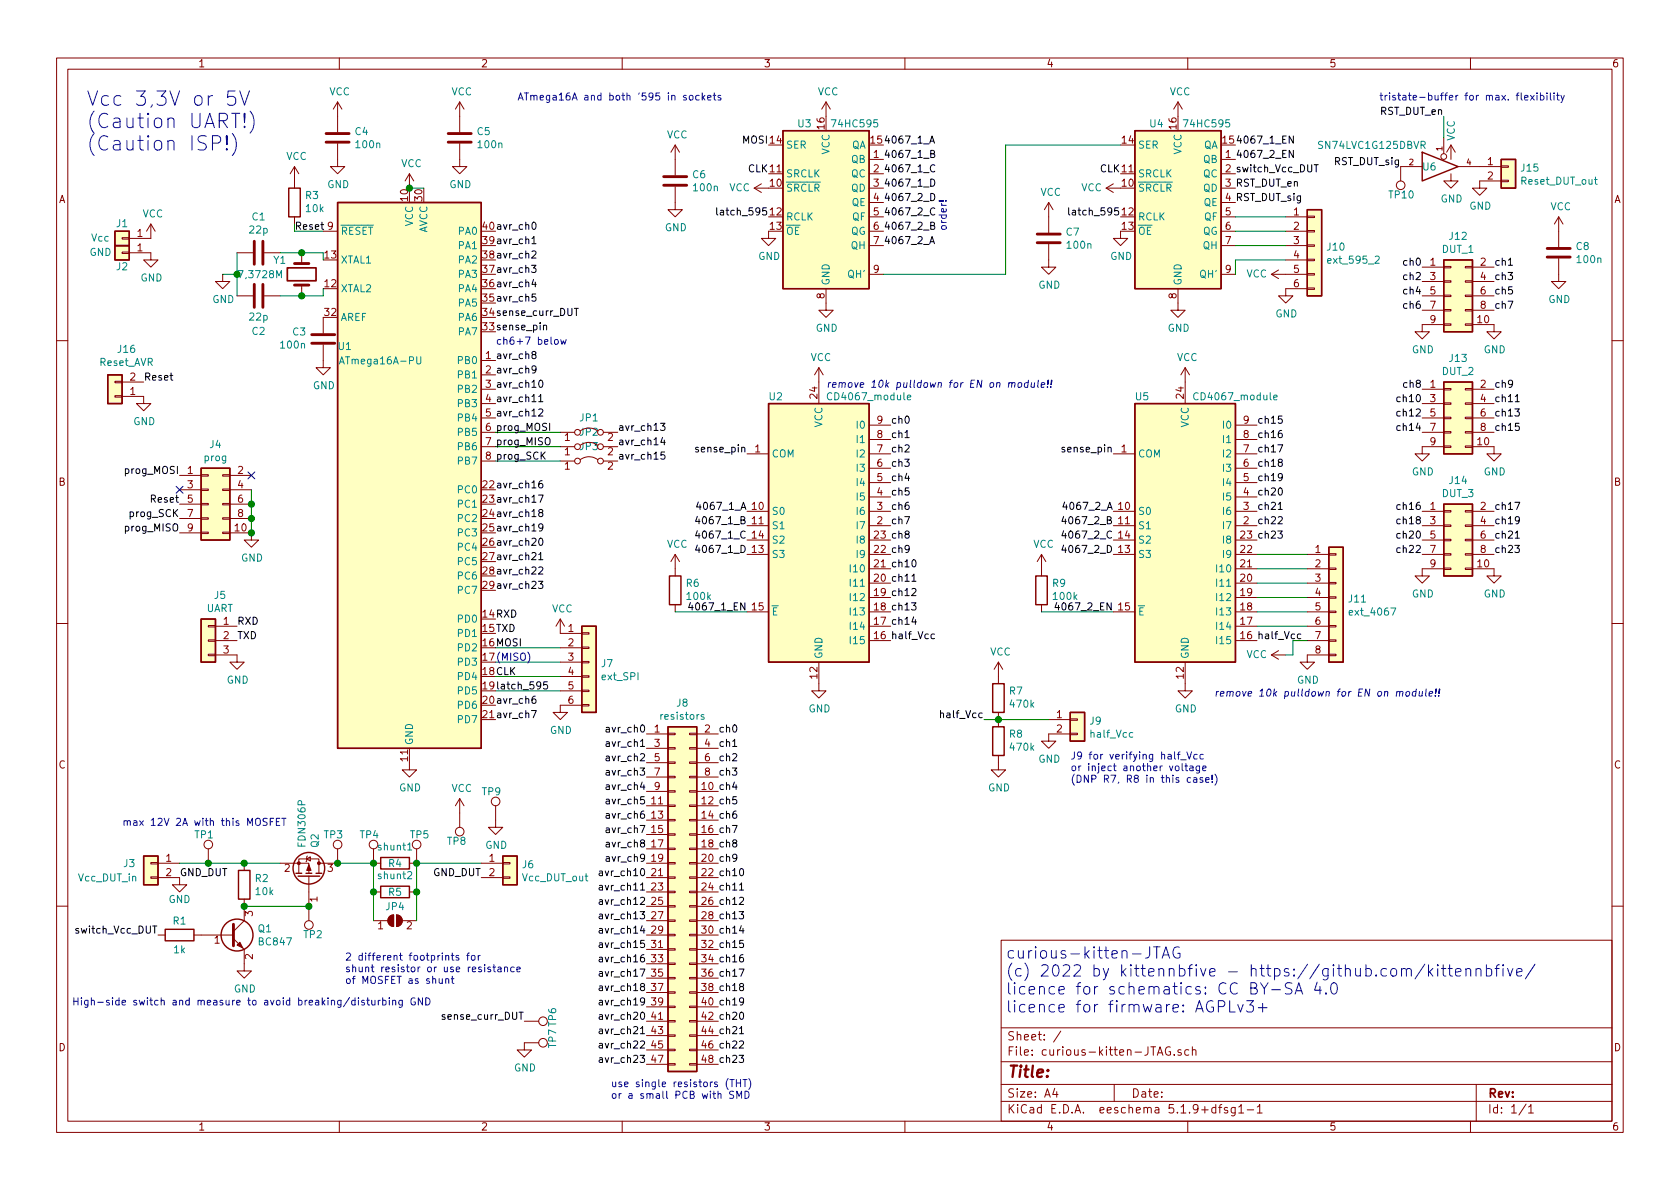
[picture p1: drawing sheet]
<svg xmlns="http://www.w3.org/2000/svg" width="297mm" height="210mm" viewBox="0 0 297 210" stroke-linecap="round" stroke-linejoin="round" font-family="sans-serif">
<defs><g id="words">
<g font-size="3.5" fill="#0000c2">
<text x="15.2" y="18.7">Vcc 3,3V or 5V</text>
<text x="15.2" y="22.7">(Caution UART!)</text>
<text x="15.2" y="26.7">(Caution ISP!)</text>
</g>
<g font-size="2.8" fill="#0000c2">
<text x="177.8" y="169.5">curious-kitten-JTAG</text>
<text x="177.8" y="172.7">(c) 2022 by kittennbfive - https://github.com/kittennbfive/</text>
<text x="177.8" y="175.9">licence for schematics: CC BY-SA 4.0</text>
<text x="177.8" y="179.1">licence for firmware: AGPLv3+</text>
</g>
<text font-size="2.8" fill="#840000" x="178" y="190.5">Title:</text>
<g font-size="2.1" fill="#840000">
<text x="178" y="184">Sheet: /</text>
<text x="178" y="186.7">File: curious-kitten-JTAG.sch</text>
<text x="178" y="196.9">KiCad E.D.A. eeschema 5.1.9+dfsg1-1</text>
<text x="178" y="194.1">Size: A4</text>
<text x="200" y="194.1">Date:</text>
<text x="263" y="194.1">Rev:</text>
<text x="263" y="196.9">Id: 1/1</text>
</g>
<g font-size="1.8" fill="#840000">
<text x="35" y="11.9">1</text>
<text x="85" y="11.9">2</text>
<text x="135" y="11.9">3</text>
<text x="185" y="11.9">4</text>
<text x="235" y="11.9">5</text>
<text x="285" y="11.9">6</text>
<text x="145.8" y="22.8" transform="rotate(-90 145.8 22.8)">16</text>
<text x="208" y="22.8" transform="rotate(-90 208 22.8)">16</text>
<text x="154.5" y="27.9">1</text>
<text x="198.4" y="25.4">14</text>
<text x="216.7" y="27.9">1</text>
<text x="263" y="29.2">1</text>
<text x="10.4" y="35.9">A</text>
<text x="72.1" y="35.5" transform="rotate(-90 72.1 35.5)">10</text>
<text x="74.7" y="35.5" transform="rotate(-90 74.7 35.5)">30</text>
<text x="136.2" y="33">10</text>
<text x="154.5" y="30.5">2</text>
<text x="154.5" y="33">3</text>
<text x="154.5" y="35.6">4</text>
<text x="198.4" y="33">10</text>
<text x="263" y="31.7">2</text>
<text x="285.4" y="35.9">A</text>
<text x="24.3" y="41.9">1</text>
<text x="57.9" y="40.6">9</text>
<text x="136.2" y="38.1">12</text>
<text x="136.2" y="40.6">13</text>
<text x="154.5" y="38.1">5</text>
<text x="154.5" y="40.6">6</text>
<text x="198.4" y="38.1">12</text>
<text x="198.4" y="40.6">13</text>
<text x="216.7" y="38.1">5</text>
<text x="216.7" y="40.6">6</text>
<text x="228.8" y="38.1">1</text>
<text x="228.8" y="40.6">2</text>
<text x="24.3" y="44.4">1</text>
<text x="154.5" y="43.2">7</text>
<text x="216.7" y="43.2">7</text>
<text x="228.8" y="43.2">3</text>
<text x="228.8" y="45.7">4</text>
<text x="252.9" y="47">1</text>
<text x="261.8" y="47">2</text>
<text x="57.5" y="50.8">12</text>
<text x="145.8" y="52.8" transform="rotate(-90 145.8 52.8)">8</text>
<text x="154.5" y="48.3">9</text>
<text x="208" y="52.8" transform="rotate(-90 208 52.8)">8</text>
<text x="216.7" y="48.3">9</text>
<text x="228.8" y="48.3">5</text>
<text x="228.8" y="50.8">6</text>
<text x="252.9" y="49.5">3</text>
<text x="252.9" y="52.1">5</text>
<text x="261.8" y="49.5">4</text>
<text x="261.8" y="52.1">6</text>
<text x="57.5" y="55.9">32</text>
<text x="252.9" y="54.6">7</text>
<text x="252.9" y="57.1">9</text>
<text x="261.3" y="57.1">10</text>
<text x="261.8" y="54.6">8</text>
<text x="23" y="69.8">1</text>
<text x="23" y="67.3">2</text>
<text x="144.5" y="70.4" transform="rotate(-90 144.5 70.4)">24</text>
<text x="209.3" y="70.4" transform="rotate(-90 209.3 70.4)">24</text>
<text x="252.9" y="68.6">1</text>
<text x="252.9" y="71.1">3</text>
<text x="261.8" y="68.6">2</text>
<text x="261.8" y="71.1">4</text>
<text x="99.8" y="78">1</text>
<text x="107.5" y="78">2</text>
<text x="155.1" y="77.5">8</text>
<text x="155.1" y="74.9">9</text>
<text x="219.9" y="77.5">8</text>
<text x="219.9" y="74.9">9</text>
<text x="252.9" y="73.7">5</text>
<text x="252.9" y="76.2">7</text>
<text x="261.8" y="73.7">6</text>
<text x="261.8" y="76.2">8</text>
<text x="33.2" y="83.8">1</text>
<text x="42.1" y="83.8">2</text>
<text x="99.8" y="83.1">1</text>
<text x="99.8" y="80.5">1</text>
<text x="107.5" y="83.1">2</text>
<text x="107.5" y="80.5">2</text>
<text x="133.5" y="80">1</text>
<text x="155.1" y="82.5">6</text>
<text x="155.1" y="80">7</text>
<text x="198.3" y="80">1</text>
<text x="219.9" y="82.5">6</text>
<text x="219.9" y="80">7</text>
<text x="252.9" y="78.7">9</text>
<text x="261.3" y="78.7">10</text>
<text x="10.4" y="85.9">B</text>
<text x="33.2" y="86.4">3</text>
<text x="33.2" y="88.9">5</text>
<text x="42.1" y="86.4">4</text>
<text x="42.1" y="88.9">6</text>
<text x="155.1" y="87.6">4</text>
<text x="155.1" y="85.1">5</text>
<text x="219.9" y="87.6">4</text>
<text x="219.9" y="85.1">5</text>
<text x="285.4" y="85.9">B</text>
<text x="33.2" y="91.4">7</text>
<text x="33.2" y="94">9</text>
<text x="41.6" y="94">10</text>
<text x="42.1" y="91.4">8</text>
<text x="155.1" y="92.7">2</text>
<text x="155.1" y="90.2">3</text>
<text x="219.9" y="92.7">2</text>
<text x="219.9" y="90.2">3</text>
<text x="252.9" y="90.2">1</text>
<text x="252.9" y="92.7">3</text>
<text x="252.9" y="95.2">5</text>
<text x="261.8" y="90.2">2</text>
<text x="261.8" y="92.7">4</text>
<text x="261.8" y="95.2">6</text>
<text x="219.4" y="100.3">21</text>
<text x="219.4" y="97.8">22</text>
<text x="232.6" y="97.8">1</text>
<text x="232.6" y="100.3">2</text>
<text x="252.9" y="97.8">7</text>
<text x="252.9" y="100.3">9</text>
<text x="261.3" y="100.3">10</text>
<text x="261.8" y="97.8">8</text>
<text x="219.4" y="107.9">18</text>
<text x="219.4" y="105.4">19</text>
<text x="219.4" y="102.9">20</text>
<text x="232.6" y="102.9">3</text>
<text x="232.6" y="105.4">4</text>
<text x="232.6" y="107.9">5</text>
<text x="39.5" y="110.5">1</text>
<text x="39.5" y="113">2</text>
<text x="100.5" y="111.8">1</text>
<text x="219.4" y="110.5">17</text>
<text x="232.6" y="110.5">6</text>
<text x="232.6" y="113">7</text>
<text x="39.5" y="115.6">3</text>
<text x="100.5" y="114.3">2</text>
<text x="100.5" y="116.8">3</text>
<text x="100.5" y="119.4">4</text>
<text x="144.5" y="120" transform="rotate(-90 144.5 120)">12</text>
<text x="209.3" y="120" transform="rotate(-90 209.3 120)">12</text>
<text x="232.6" y="115.6">8</text>
<text x="100.5" y="121.9">5</text>
<text x="100.5" y="124.5">6</text>
<text x="115.7" y="129.5">1</text>
<text x="124.6" y="129.5">2</text>
<text x="186.8" y="127">1</text>
<text x="186.8" y="129.5">2</text>
<text x="10.4" y="135.9">C</text>
<text x="72.1" y="134.6" transform="rotate(-90 72.1 134.6)">11</text>
<text x="115.7" y="132.1">3</text>
<text x="115.7" y="134.6">5</text>
<text x="115.7" y="137.2">7</text>
<text x="124.6" y="132.1">4</text>
<text x="124.6" y="134.6">6</text>
<text x="124.6" y="137.2">8</text>
<text x="285.4" y="135.9">C</text>
<text x="115.2" y="142.2">11</text>
<text x="115.7" y="139.7">9</text>
<text x="115.2" y="144.8">13</text>
<text x="115.2" y="147.3">15</text>
<text x="115.2" y="149.9">17</text>
<text x="29.4" y="152.4">1</text>
<text x="29.4" y="154.9">2</text>
<text x="50.3" y="154.2">2</text>
<text x="57.9" y="154.2">3</text>
<text x="86.5" y="152.4">1</text>
<text x="86.5" y="154.9">2</text>
<text x="115.2" y="152.4">19</text>
<text x="115.2" y="154.9">21</text>
<text x="56.1" y="159.5" transform="rotate(-90 56.1 159.5)">1</text>
<text x="115.2" y="157.5">23</text>
<text x="115.2" y="160">25</text>
<text x="37.9" y="166.9">1</text>
<text x="44.7" y="162" transform="rotate(-90 44.7 162)">3</text>
<text x="66.8" y="164.3">1</text>
<text x="71.9" y="164.3">2</text>
<text x="115.2" y="162.6">27</text>
<text x="115.2" y="165.1">29</text>
<text x="115.2" y="167.6">31</text>
<text x="44.7" y="169.6" transform="rotate(-90 44.7 169.6)">2</text>
<text x="115.2" y="170.2">33</text>
<text x="115.2" y="172.7">35</text>
<text x="115.2" y="175.3">37</text>
<text x="115.2" y="177.8">39</text>
<text x="10.4" y="185.9">D</text>
<text x="115.2" y="180.3">41</text>
<text x="115.2" y="182.9">43</text>
<text x="115.2" y="185.4">45</text>
<text x="285.4" y="185.9">D</text>
<text x="115.2" y="188">47</text>
<text x="35" y="199.9">1</text>
<text x="85" y="199.9">2</text>
<text x="135" y="199.9">3</text>
<text x="185" y="199.9">4</text>
<text x="235" y="199.9">5</text>
<text x="285" y="199.9">6</text>
</g>
<g font-size="1.8" fill="#008484">
<text x="58.2" y="16.9">VCC</text>
<text x="79.8" y="16.9">VCC</text>
<text x="144.6" y="16.9">VCC</text>
<text x="206.8" y="16.9">VCC</text>
<text x="62.8" y="23.9">C4</text>
<text x="84.4" y="23.9">C5</text>
<text x="141.1" y="22.5">U3</text>
<text x="147.4" y="22.5">74HC595</text>
<text x="203.4" y="22.5">U4</text>
<text x="209.6" y="22.5">74HC595</text>
<text x="50.6" y="28.3">VCC</text>
<text x="63.1" y="26.2">100n</text>
<text x="70.9" y="29.6">VCC</text>
<text x="84.7" y="26.2">100n</text>
<text x="117.9" y="24.5">VCC</text>
<text x="138.9" y="26.3">SER</text>
<text x="146.7" y="27.4" transform="rotate(-90 146.7 27.4)">VCC</text>
<text x="150.5" y="28.8">QB</text>
<text x="150.5" y="26.3">QA</text>
<text x="201.2" y="26.3">SER</text>
<text x="208.9" y="27.4" transform="rotate(-90 208.9 27.4)">VCC</text>
<text x="212.8" y="28.8">QB</text>
<text x="212.8" y="26.3">QA</text>
<text x="233.4" y="26.3">SN74LVC1G125DBVR</text>
<text x="257.2" y="24.9" transform="rotate(-90 257.2 24.9)">VCC</text>
<text x="54.1" y="35.2">R3</text>
<text x="57.9" y="33.3">GND</text>
<text x="79.5" y="33.3">GND</text>
<text x="122.5" y="31.5">C6</text>
<text x="122.8" y="33.8">100n</text>
<text x="128.9" y="33.8">VCC</text>
<text x="138.9" y="33.9">SRCLR</text>
<text x="138.9" y="31.4">SRCLK</text>
<text x="150.5" y="31.4">QC</text>
<text x="150.5" y="33.9">QD</text>
<text x="183.9" y="34.6">VCC</text>
<text x="191.2" y="33.8">VCC</text>
<text x="201.2" y="33.9">SRCLR</text>
<text x="201.2" y="31.4">SRCLK</text>
<text x="212.8" y="31.4">QC</text>
<text x="212.8" y="33.9">QD</text>
<text x="245.7" y="35.1">TP10</text>
<text x="251.6" y="30.1">U6</text>
<text x="254.7" y="35.8">GND</text>
<text x="269" y="30.3">J15</text>
<text x="269.1" y="32.7">Reset_DUT_out</text>
<text x="20.6" y="40.2">J1</text>
<text x="25.2" y="38.4">VCC</text>
<text x="44.2" y="41.3">22p</text>
<text x="44.6" y="39">C1</text>
<text x="54.2" y="37.5">10k</text>
<text x="60.2" y="41.5">RESET</text>
<text x="73" y="40.1" transform="rotate(-90 73 40.1)">VCC</text>
<text x="75.6" y="41.3" transform="rotate(-90 75.6 41.3)">AVCC</text>
<text x="81.2" y="41.5">PA0</text>
<text x="117.6" y="40.9">GND</text>
<text x="138.9" y="39">RCLK</text>
<text x="138.9" y="41.5">OE</text>
<text x="150.4" y="41.5">QG</text>
<text x="150.6" y="36.4">QE</text>
<text x="150.7" y="39">QF</text>
<text x="188.5" y="41.7">C7</text>
<text x="201.2" y="39">RCLK</text>
<text x="201.2" y="41.5">OE</text>
<text x="212.6" y="41.5">QG</text>
<text x="212.8" y="36.4">QE</text>
<text x="212.9" y="39">QF</text>
<text x="259.8" y="37.1">GND</text>
<text x="274.1" y="37.2">VCC</text>
<text x="15.8" y="45.3">GND</text>
<text x="16.2" y="42.7">Vcc</text>
<text x="20.6" y="47.8">J2</text>
<text x="48.4" y="46.7">Y1</text>
<text x="60.2" y="46.6">XTAL1</text>
<text x="81.2" y="46.6">PA2</text>
<text x="81.2" y="44.1">PA1</text>
<text x="134.1" y="46">GND</text>
<text x="150.5" y="44.1">QH</text>
<text x="188.8" y="44">100n</text>
<text x="196.3" y="46">GND</text>
<text x="212.8" y="44.1">QH</text>
<text x="234.7" y="44.3">J10</text>
<text x="235.1" y="46.6">ext_595_2</text>
<text x="255" y="44.7">DUT_1</text>
<text x="256.3" y="42.4">J12</text>
<text x="278.7" y="44.2">C8</text>
<text x="279" y="46.5">100n</text>
<text x="24.8" y="49.8">GND</text>
<text x="37.5" y="53.6">GND</text>
<text x="42.6" y="49.2">7,3728M</text>
<text x="60.2" y="51.7">XTAL2</text>
<text x="81.2" y="51.7">PA4</text>
<text x="81.2" y="49.1">PA3</text>
<text x="146.7" y="50.5" transform="rotate(-90 146.7 50.5)">GND</text>
<text x="150.1" y="49.1">QH'</text>
<text x="183.6" y="51">GND</text>
<text x="208.9" y="50.5" transform="rotate(-90 208.9 50.5)">GND</text>
<text x="212.3" y="49.1">QH'</text>
<text x="220.4" y="49.1">VCC</text>
<text x="273.8" y="53.6">GND</text>
<text x="44.2" y="56.7">22p</text>
<text x="44.6" y="59.2">C2</text>
<text x="51.8" y="59.3">C3</text>
<text x="60.2" y="56.8">AREF</text>
<text x="81.2" y="59.3">PA7</text>
<text x="81.2" y="56.8">PA6</text>
<text x="81.2" y="54.2">PA5</text>
<text x="144.2" y="58.7">GND</text>
<text x="206.5" y="58.7">GND</text>
<text x="225.5" y="56.1">GND</text>
<text x="17.6" y="64.7">Reset_AVR</text>
<text x="20.9" y="62.4">J16</text>
<text x="49.8" y="61.6">100n</text>
<text x="59.8" y="61.9">U1</text>
<text x="60.7" y="64.4">ATmega16A-PU</text>
<text x="81.2" y="64.4">PB0</text>
<text x="143.3" y="63.8">VCC</text>
<text x="208.1" y="63.8">VCC</text>
<text x="249.6" y="62.5">GND</text>
<text x="256.3" y="64">J13</text>
<text x="262.3" y="62.5">GND</text>
<text x="55.3" y="68.8">GND</text>
<text x="81.2" y="66.9">PB1</text>
<text x="81.2" y="69.5">PB2</text>
<text x="136" y="70.8">U2</text>
<text x="146.8" y="70.8">CD4067_module</text>
<text x="200.8" y="70.8">U5</text>
<text x="211.6" y="70.8">CD4067_module</text>
<text x="255" y="66.3">DUT_2</text>
<text x="23.6" y="75.2">GND</text>
<text x="81.2" y="72">PB3</text>
<text x="81.2" y="74.5">PB4</text>
<text x="81.2" y="77.1">PB5</text>
<text x="102.6" y="77.1">JP2</text>
<text x="102.6" y="74.5">JP1</text>
<text x="145.4" y="75.6" transform="rotate(-90 145.4 75.6)">VCC</text>
<text x="151.7" y="75.8">I0</text>
<text x="210.2" y="75.6" transform="rotate(-90 210.2 75.6)">VCC</text>
<text x="216.5" y="75.8">I0</text>
<text x="36.1" y="81.6">prog</text>
<text x="37.1" y="79.2">J4</text>
<text x="81.2" y="79.6">PB6</text>
<text x="81.2" y="82.2">PB7</text>
<text x="102.6" y="79.6">JP3</text>
<text x="136.4" y="80.9">COM</text>
<text x="151.7" y="83.4">I3</text>
<text x="151.7" y="80.9">I2</text>
<text x="151.7" y="78.4">I1</text>
<text x="201.2" y="80.9">COM</text>
<text x="216.5" y="83.4">I3</text>
<text x="216.5" y="80.9">I2</text>
<text x="216.5" y="78.4">I1</text>
<text x="81.2" y="87.2">PC0</text>
<text x="81.2" y="89.8">PC1</text>
<text x="151.7" y="88.5">I5</text>
<text x="151.7" y="86">I4</text>
<text x="216.5" y="88.5">I5</text>
<text x="216.5" y="86">I4</text>
<text x="249.6" y="84.1">GND</text>
<text x="255" y="87.9">DUT_3</text>
<text x="256.3" y="85.6">J14</text>
<text x="262.3" y="84.1">GND</text>
<text x="81.2" y="92.3">PC2</text>
<text x="81.2" y="94.9">PC3</text>
<text x="136.4" y="91.1">S0</text>
<text x="136.4" y="93.6">S1</text>
<text x="151.7" y="93.6">I7</text>
<text x="151.7" y="91.1">I6</text>
<text x="201.2" y="91.1">S0</text>
<text x="201.2" y="93.6">S1</text>
<text x="216.5" y="93.6">I7</text>
<text x="216.5" y="91.1">I6</text>
<text x="42.6" y="99.3">GND</text>
<text x="81.2" y="97.4">PC4</text>
<text x="81.2" y="99.9">PC5</text>
<text x="117.9" y="96.9">VCC</text>
<text x="136.4" y="98.7">S3</text>
<text x="136.4" y="96.1">S2</text>
<text x="150.7" y="101.2">I10</text>
<text x="151.7" y="98.7">I9</text>
<text x="151.7" y="96.1">I8</text>
<text x="182.7" y="96.9">VCC</text>
<text x="201.2" y="98.7">S3</text>
<text x="201.2" y="96.1">S2</text>
<text x="215.5" y="101.2">I10</text>
<text x="216.5" y="98.7">I9</text>
<text x="216.5" y="96.1">I8</text>
<text x="37.9" y="105.9">J5</text>
<text x="81.2" y="102.5">PC6</text>
<text x="81.2" y="105">PC7</text>
<text x="121.4" y="103.8">R6</text>
<text x="121.6" y="106.1">100k</text>
<text x="150.7" y="106.3">I12</text>
<text x="150.7" y="103.8">I11</text>
<text x="186.1" y="103.8">R9</text>
<text x="186.4" y="106.1">100k</text>
<text x="215.5" y="106.3">I12</text>
<text x="215.5" y="103.8">I11</text>
<text x="238.5" y="106.5">J11</text>
<text x="249.6" y="105.7">GND</text>
<text x="262.3" y="105.7">GND</text>
<text x="36.4" y="108.2">UART</text>
<text x="81.2" y="110.1">PD0</text>
<text x="81.2" y="112.6">PD1</text>
<text x="97.6" y="108.3">VCC</text>
<text x="136.4" y="108.8">E</text>
<text x="150.7" y="113.9">I15</text>
<text x="150.7" y="111.4">I14</text>
<text x="150.7" y="108.8">I13</text>
<text x="201.2" y="108.8">E</text>
<text x="215.5" y="113.9">I15</text>
<text x="215.5" y="111.4">I14</text>
<text x="215.5" y="108.8">I13</text>
<text x="238.9" y="108.9">ext_4067</text>
<text x="81.2" y="115.2">PD2</text>
<text x="81.2" y="117.7">PD3</text>
<text x="106.4" y="118">J7</text>
<text x="145.4" y="116.6" transform="rotate(-90 145.4 116.6)">GND</text>
<text x="175.1" y="115.9">VCC</text>
<text x="210.2" y="116.6" transform="rotate(-90 210.2 116.6)">GND</text>
<text x="220.4" y="116.4">VCC</text>
<text x="40.1" y="120.9">GND</text>
<text x="81.2" y="120.3">PD4</text>
<text x="81.2" y="122.8">PD5</text>
<text x="81.2" y="125.3">PD6</text>
<text x="106.5" y="120.3">ext_SPI</text>
<text x="119.7" y="125">J8</text>
<text x="143" y="126">GND</text>
<text x="178.5" y="122.8">R7</text>
<text x="178.7" y="125.1">470k</text>
<text x="207.7" y="126">GND</text>
<text x="229.3" y="120.9">GND</text>
<text x="73" y="131.8" transform="rotate(-90 73 131.8)">GND</text>
<text x="81.2" y="127.9">PD7</text>
<text x="97.2" y="129.8">GND</text>
<text x="116.9" y="127.3">resistors</text>
<text x="178.5" y="130.4">R8</text>
<text x="192.7" y="128.1">J9</text>
<text x="192.9" y="130.4">half_Vcc</text>
<text x="178.7" y="132.8">470k</text>
<text x="183.6" y="134.9">GND</text>
<text x="70.6" y="139.9">GND</text>
<text x="79.8" y="140">VCC</text>
<text x="85.3" y="140.6">TP9</text>
<text x="174.7" y="139.9">GND</text>
<text x="34.5" y="148.3">TP1</text>
<text x="54" y="149.5" transform="rotate(-90 54 149.5)">FDN306P</text>
<text x="56.3" y="149.8" transform="rotate(-90 56.3 149.8)">Q2</text>
<text x="57.3" y="148.3">TP3</text>
<text x="63.7" y="148.3">TP4</text>
<text x="72.6" y="148.3">TP5</text>
<text x="79.1" y="149.4">TP8</text>
<text x="13.9" y="155.9">Vcc_DUT_in</text>
<text x="21.9" y="153.3">J3</text>
<text x="45.2" y="156">R2</text>
<text x="67" y="150.4">shunt1</text>
<text x="67" y="155.5">shunt2</text>
<text x="68.7" y="153.3">R4</text>
<text x="85.8" y="150.1">GND</text>
<text x="92.4" y="153.5">J6</text>
<text x="92.4" y="155.8">Vcc_DUT_out</text>
<text x="29.8" y="159.7">GND</text>
<text x="45.3" y="158.3">10k</text>
<text x="68.3" y="161">JP4</text>
<text x="68.7" y="158.4">R5</text>
<text x="30.6" y="163.5">R1</text>
<text x="45.7" y="164.9">Q1</text>
<text x="45.9" y="167.2">BC847</text>
<text x="53.7" y="165.9">TP2</text>
<text x="30.8" y="168.6">1k</text>
<text x="41.4" y="175.5">GND</text>
<text x="98.3" y="185.3" transform="rotate(-90 98.3 185.3)">TP7 TP6</text>
<text x="90.9" y="189.5">GND</text>
</g>
<g font-size="1.8" fill="#0000c2">
<text x="91.4" y="17.8">ATmega16A and both '595 in sockets</text>
<text x="249.8" y="17.8">tristate-buffer for max. flexibility</text>
<text x="167.4" y="40.9" transform="rotate(-90 167.4 40.9)">order!</text>
<text x="87.6" y="61">ch6+7 below</text>
<text x="146" y="68.6">remove 10k pulldown for EN on module!!</text>
<text x="85.4" y="116.8">17(MISO)</text>
<text x="214.6" y="123.2">remove 10k pulldown for EN on module!!</text>
<text x="189.2" y="134.3">J9 for verifying half_Vcc</text>
<text x="189.2" y="136.4">or inject another voltage</text>
<text x="189.2" y="138.4">(DNP R7, R8 in this case!)</text>
<text x="21.6" y="146">max 12V 2A with this MOSFET</text>
<text x="61" y="169.9">2 different footprints for</text>
<text x="61" y="171.9">shunt resistor or use resistance</text>
<text x="61" y="174">of MOSFET as shunt</text>
<text x="12.7" y="177.8">High-side switch and measure to avoid breaking/disturbing GND</text>
<text x="107.9" y="192.2">use single resistors (THT)</text>
<text x="107.9" y="194.3">or a small PCB with SMD</text>
</g>
<g font-size="1.8">
<text x="244.1" y="20.3">RST_DUT_en</text>
<text x="131.4" y="25.4">MOSI 14</text>
<text x="154" y="25.4">154067_1_A</text>
<text x="156.2" y="27.9">4067_1_B</text>
<text x="216.2" y="25.4">154067_1_EN</text>
<text x="218.4" y="27.9">4067_2_EN</text>
<text x="236" y="29.2">RST_DUT_sig</text>
<text x="132.3" y="30.5">CLK 11</text>
<text x="156.2" y="33">4067_1_D</text>
<text x="156.2" y="35.6">4067_2_D</text>
<text x="156.2" y="30.5">4067_1_C</text>
<text x="194.5" y="30.5">CLK 11</text>
<text x="216.7" y="30.5">2 switch_Vcc_DUT</text>
<text x="216.7" y="33">3 RST_DUT_en</text>
<text x="216.7" y="35.6">4 RST_DUT_sig</text>
<text x="52.1" y="40.6">Reset</text>
<text x="85.4" y="40.6">40avr_ch0</text>
<text x="127.8" y="38.1">latch_595</text>
<text x="156.2" y="40.6">4067_2_B</text>
<text x="156.2" y="38.1">4067_2_C</text>
<text x="190.1" y="38.1">latch_595</text>
<text x="85.4" y="45.7">38avr_ch2</text>
<text x="85.4" y="43.2">39avr_ch1</text>
<text x="156.2" y="43.2">4067_2_A</text>
<text x="248.4" y="47">ch0</text>
<text x="264.2" y="47">ch1</text>
<text x="85.4" y="53.3">35avr_ch5</text>
<text x="85.4" y="50.8">36avr_ch4</text>
<text x="85.4" y="48.3">37avr_ch3</text>
<text x="248.4" y="49.5">ch2</text>
<text x="248.4" y="52.1">ch4</text>
<text x="264.2" y="49.5">ch3</text>
<text x="264.2" y="52.1">ch5</text>
<text x="85.4" y="58.4">33sense_pin</text>
<text x="85.4" y="55.9">34sense_curr_DUT</text>
<text x="248.4" y="54.6">ch6</text>
<text x="264.2" y="54.6">ch7</text>
<text x="85.9" y="63.5">1 avr_ch8</text>
<text x="25.4" y="67.3">Reset</text>
<text x="85.9" y="66">2 avr_ch9</text>
<text x="85.9" y="68.6">3 avr_ch10</text>
<text x="85.9" y="71.1">4 avr_ch11</text>
<text x="247.4" y="71.1">ch10</text>
<text x="248.4" y="68.6">ch8</text>
<text x="264.2" y="68.6">ch9</text>
<text x="264.2" y="71.1">ch11</text>
<text x="85.9" y="73.7">5 avr_ch12</text>
<text x="85.9" y="76.2">6 prog_MOSI</text>
<text x="109.2" y="76.2">avr_ch13</text>
<text x="157.5" y="74.9">ch0</text>
<text x="157.5" y="77.5">ch1</text>
<text x="222.2" y="77.5">ch16</text>
<text x="222.2" y="74.9">ch15</text>
<text x="247.4" y="73.7">ch12</text>
<text x="247.4" y="76.2">ch14</text>
<text x="264.2" y="73.7">ch13</text>
<text x="264.2" y="76.2">ch15</text>
<text x="22.3" y="83.8">prog_MOSI</text>
<text x="85.9" y="78.7">7 prog_MISO</text>
<text x="85.9" y="81.3">8 prog_SCK</text>
<text x="109.2" y="78.7">avr_ch14</text>
<text x="109.2" y="81.3">avr_ch15</text>
<text x="123.4" y="80">sense_pin</text>
<text x="157.5" y="80">ch2</text>
<text x="157.5" y="82.5">ch3</text>
<text x="188.2" y="80">sense_pin</text>
<text x="222.2" y="82.5">ch18</text>
<text x="222.2" y="80">ch17</text>
<text x="26.9" y="88.9">Reset</text>
<text x="85.4" y="86.4">22avr_ch16</text>
<text x="85.4" y="88.9">23avr_ch17</text>
<text x="157.5" y="85.1">ch4</text>
<text x="157.5" y="87.6">ch5</text>
<text x="222.2" y="87.6">ch20</text>
<text x="222.2" y="85.1">ch19</text>
<text x="22.3" y="94">prog_MISO</text>
<text x="23.1" y="91.4">prog_SCK</text>
<text x="85.4" y="91.4">24avr_ch18</text>
<text x="85.4" y="94">25avr_ch19</text>
<text x="123.9" y="95.2">4067_1_C 14</text>
<text x="123.9" y="92.7">4067_1_B 11</text>
<text x="123.9" y="90.2">4067_1_A 10</text>
<text x="154.6" y="95.2">23 ch8</text>
<text x="157.5" y="90.2">ch6</text>
<text x="157.5" y="92.7">ch7</text>
<text x="188.7" y="90.2">4067_2_A 10</text>
<text x="188.7" y="92.7">4067_2_B 11</text>
<text x="188.7" y="95.2">4067_2_C 14</text>
<text x="219.4" y="95.2">23 ch23</text>
<text x="222.2" y="92.7">ch22</text>
<text x="222.2" y="90.2">ch21</text>
<text x="247.4" y="95.2">ch20</text>
<text x="247.4" y="90.2">ch16</text>
<text x="247.4" y="92.7">ch18</text>
<text x="264.2" y="95.2">ch21</text>
<text x="264.2" y="90.2">ch17</text>
<text x="264.2" y="92.7">ch19</text>
<text x="85.4" y="96.5">26avr_ch20</text>
<text x="85.4" y="99.1">27avr_ch21</text>
<text x="85.4" y="101.6">28avr_ch22</text>
<text x="123.9" y="97.8">4067_1_D 13</text>
<text x="154.6" y="100.3">21 ch10</text>
<text x="154.6" y="97.8">22 ch9</text>
<text x="188.7" y="97.8">4067_2_D 13</text>
<text x="247.4" y="97.8">ch22</text>
<text x="264.2" y="97.8">ch23</text>
<text x="85.4" y="104.1">29avr_ch23</text>
<text x="122.7" y="107.9">4067_1_EN 15</text>
<text x="154.6" y="107.9">18 ch13</text>
<text x="154.6" y="105.4">19 ch12</text>
<text x="154.6" y="102.9">20 ch11</text>
<text x="187.5" y="107.9">4067_2_EN 15</text>
<text x="41.9" y="110.5">RXD</text>
<text x="41.9" y="113">TXD</text>
<text x="85.4" y="109.2">14RXD</text>
<text x="85.4" y="111.8">15TXD</text>
<text x="154.6" y="113">16 half_Vcc</text>
<text x="154.6" y="110.5">17 ch14</text>
<text x="219.4" y="113">16 half_Vcc</text>
<text x="85.4" y="114.3">16MOSI</text>
<text x="85.4" y="119.4">18CLK</text>
<text x="85.4" y="121.9">19latch_595</text>
<text x="85.4" y="124.5">20avr_ch6</text>
<text x="85.4" y="127">21avr_ch7</text>
<text x="107.6" y="129.5">avr_ch0</text>
<text x="127" y="129.5">ch0</text>
<text x="166.7" y="127">half_Vcc</text>
<text x="107.6" y="132.1">avr_ch1</text>
<text x="107.6" y="134.6">avr_ch2</text>
<text x="107.6" y="137.2">avr_ch3</text>
<text x="127" y="132.1">ch1</text>
<text x="127" y="134.6">ch2</text>
<text x="127" y="137.2">ch3</text>
<text x="107.6" y="139.7">avr_ch4</text>
<text x="107.6" y="142.2">avr_ch5</text>
<text x="124.1" y="139.7">10 ch4</text>
<text x="124.1" y="142.2">12 ch5</text>
<text x="107.6" y="149.9">avr_ch8</text>
<text x="107.6" y="147.3">avr_ch7</text>
<text x="107.6" y="144.8">avr_ch6</text>
<text x="124.1" y="144.8">14 ch6</text>
<text x="124.1" y="147.3">16 ch7</text>
<text x="124.1" y="149.9">18 ch8</text>
<text x="31.7" y="154.9">GND_DUT</text>
<text x="76.5" y="154.9">GND_DUT</text>
<text x="106.6" y="154.9">avr_ch10</text>
<text x="107.6" y="152.4">avr_ch9</text>
<text x="124.1" y="152.4">20 ch9</text>
<text x="124.1" y="154.9">22 ch10</text>
<text x="106.6" y="157.5">avr_ch11</text>
<text x="106.6" y="160">avr_ch12</text>
<text x="124.1" y="157.5">24 ch11</text>
<text x="124.1" y="160">26 ch12</text>
<text x="13.7" y="165.1">switch_Vcc_DUT</text>
<text x="106.6" y="162.6">avr_ch13</text>
<text x="106.6" y="165.1">avr_ch14</text>
<text x="106.6" y="167.6">avr_ch15</text>
<text x="124.1" y="162.6">28 ch13</text>
<text x="124.1" y="165.1">30 ch14</text>
<text x="124.1" y="167.6">32 ch15</text>
<text x="106.6" y="170.2">avr_ch16</text>
<text x="106.6" y="172.7">avr_ch17</text>
<text x="124.1" y="170.2">34 ch16</text>
<text x="124.1" y="172.7">36 ch17</text>
<text x="106.6" y="175.3">avr_ch18</text>
<text x="106.6" y="177.8">avr_ch19</text>
<text x="124.1" y="175.3">38 ch18</text>
<text x="124.1" y="177.8">40 ch19</text>
<text x="78.7" y="180.3">sense_curr_DUT</text>
<text x="106.6" y="180.3">avr_ch20</text>
<text x="106.6" y="182.9">avr_ch21</text>
<text x="106.6" y="185.4">avr_ch22</text>
<text x="124.1" y="180.3">42 ch20</text>
<text x="124.1" y="182.9">44 ch21</text>
<text x="124.1" y="185.4">46 ch22</text>
<text x="106.6" y="188">avr_ch23</text>
<text x="124.1" y="188">48 ch23</text>
</g>
<text font-size="1.8" fill="#008400" x="57.5" y="45.7">13</text>
<g font-size="1.4" fill="#840000">
<text x="249.2" y="29.2">2</text>
<text x="255" y="26.7" transform="rotate(-90 255 26.7)">1</text>
<text x="259.3" y="29.2">4</text>
</g>
</g></defs>
<g fill="none" stroke="#840000" stroke-width=".18">
<path d="M10 10.3h277v189.9h-277zM12 12.2h273v186.1h-273zM59.7 18v5.4M59.7 18l-.8 1.3M59.7 18l.8 1.3M60 10.3v1.9M81.3 18v5.4M81.3 18l-.8 1.3M81.3 18l.7 1.3M110 10.3v1.9M146 18v2.6M146 18l-.7 1.3"/>
<path d="M146 18l.8 1.3M160 10.3v1.9M208.3 18v2.6M208.3 18l-.8 1.3M208.3 18l.7 1.3M210 10.3v1.9M260 10.3v1.9M26.7 39.6l-.8 1.3M26.7 39.6v2.6h-3.8M26.7 39.6l.7 1.3M52.1 29.5l-.8 1.2M52.1 29.5v3.8"/>
<path d="M52.1 38.3v1.3M52.1 29.5l.7 1.2M59.7 25.4v4.1h1.3l-1.3 1.2-1.3-1.2h1.3M72.4 30.7l-.8 1.3M72.4 30.7v2.6M72.4 30.7l.8 1.3M81.3 25.4v4.1h1.2l-1.2 1.2-1.3-1.2h1.3M119.4 33v4.1h1.2l-1.2 1.2-1.3-1.2h1.3M119.4 25.6v5.4M119.4 25.6l-.8 1.3M119.4 25.6l.7 1.3M133.3 33.3h2.6"/>
<path d="M133.3 33.3l1.3 .7M134.6 32.5l-1.3 .8M153.7 28.2h2.5M153.7 30.7h2.5M153.7 33.3h2.5M153.7 35.8h2.5M153.7 38.3h2.5M185.4 35.8l-.7 1.3M185.4 35.8v5.3M185.4 35.8l.8 1.3M195.6 33.3h2.5M195.6 33.3l1.2 .7"/>
<path d="M196.8 32.5l-1.2 .8M215.9 28.2h2.5M215.9 30.7h2.5M215.9 33.3h2.5M215.9 35.8h2.5M215.9 38.3h2.5M227.3 38.3h3.8M231.1 38.2h1.3v.3h-1.3zM251.5 29.5h-3.9v2.5M255.3 24.4v2.8M256.5 30.7v1.3h1.3l-1.3 1.3-1.2-1.3h1.2M256.5 25.6l-.7 1.3"/>
<path d="M256.5 25.6v2.6M256.5 25.6l.8 1.3M257.8 29.5h7.6M265.4 31.9h1.3v.2h-1.3zM265.4 29.3h1.3v.3h-1.3zM265.4 32h-3.8v1.3h1.3l-1.3 1.2-1.3-1.2h1.3M275.6 38.3v5.4M275.6 38.3l-.8 1.3M275.6 38.3l.8 1.3M21.6 44.6h1.3v.2h-1.3zM21.6 42h1.3v.3h-1.3zM22.9 44.7h3.8v1.3h1.2l-1.2 1.2-1.3-1.2h1.3"/>
<path d="M39.4 48.5v1.3h1.2l-1.2 1.2-1.3-1.2h1.3M41.9 52.3h2.8M41.9 44.7h2.8M46.7 52.3h2.8M46.7 44.7h2.8M53.3 44.7v1.9M53.3 50.4v1.9M57.1 40.9h2.6M57.1 56.1v2.8M135.9 40.9v1.3h1.3l-1.3 1.2-1.3-1.2h1.3M146 51v3.9h1.3l-1.3 1.2-1.2-1.2h1.2M153.7 40.9h2.5"/>
<path d="M153.7 48.5h2.5M153.7 43.4h2.5M185.4 43.2v4h1.3l-1.3 1.3-1.3-1.3h1.3M198.1 40.9v1.3h1.3l-1.3 1.2-1.3-1.2h1.3M208.3 51v3.9h1.2l-1.2 1.2-1.3-1.2h1.3M215.9 40.9h2.5M215.9 48.5h2.5M215.9 43.4h2.5M224.8 48.5l1.3 .8M224.8 48.5h6.3M226.1 47.7l-1.3 .8M227.3 40.9h3.8"/>
<path d="M227.3 43.4h3.8M227.3 46h3.8M231.1 48.4h1.3v.2h-1.3zM231.1 50.9h1.3v.3h-1.3zM231.1 45.8h1.3v.3h-1.3zM231.1 40.8h1.3v.2h-1.3zM231.1 43.3h1.3v.3h-1.3zM231.1 51h-3.8v1.3h1.3l-1.3 1.3-1.2-1.3h1.2M251.5 47.2h3.8M251.5 49.8h3.8M251.5 52.3h3.8M251.5 54.9h3.8"/>
<path d="M255.3 57.3h1.2v.2h-1.2zM255.3 54.7h1.2v.3h-1.2zM255.3 49.7h1.2v.2h-1.2zM255.3 47.1h1.2v.3h-1.2zM255.3 52.2h1.2v.2h-1.2zM255.3 57.4h-3.8v1.3h1.2l-1.2 1.2-1.3-1.2h1.3M259.1 57.3h1.2v.2h-1.2zM259.1 54.7h1.2v.3h-1.2zM259.1 49.7h1.2v.2h-1.2zM259.1 47.1h1.2v.3h-1.2zM259.1 52.2h1.2v.2h-1.2zM260.3 57.4h3.9v1.3h1.2l-1.2 1.2-1.3-1.2h1.3"/>
<path d="M260.3 47.2h3.9M260.3 49.8h3.9M260.3 52.3h3.9M260.3 54.9h3.9M275.6 45.7v4.1h1.3l-1.3 1.2-1.3-1.2h1.3M10 60.2h2M20.3 67.4h1.3v.3h-1.3zM20.3 70h1.3v.2h-1.3zM21.6 70.1h3.8v1.3h1.3l-1.3 1.2-1.3-1.2h1.3M21.6 67.6h3.8M57.1 61v4h1.3l-1.3 1.3-1.2-1.3h1.2M85.1 79h2.5"/>
<path d="M85.1 76.4h2.5M85.1 63.7h2.5M85.1 66.3h2.5M85.1 68.8h2.5M85.1 71.4h2.5M85.1 73.9h2.5M99.1 79h2.5M99.1 76.4h2.5M102.6 78.7a2.53 2.53 0 0 1 3.1 0M102.6 76.2a2.53 2.53 0 0 1 3.1 0M106.7 79h2.5M106.7 76.4h2.5"/>
<path d="M144.8 65l-.8 1.3M144.8 65v6.4M144.8 65l.7 1.3M153.7 77.7h3.8M153.7 75.2h3.8M209.5 65v6.4M209.5 65l-.7 1.3M209.5 65l.8 1.3M218.4 77.7h3.8M218.4 75.2h3.8M251.5 76.4h3.8M251.5 68.8h3.8"/>
<path d="M251.5 71.4h3.8M251.5 73.9h3.8M255.3 78.9h1.2v.2h-1.2zM255.3 76.3h1.2v.3h-1.2zM255.3 71.2h1.2v.3h-1.2zM255.3 68.7h1.2v.3h-1.2zM255.3 73.8h1.2v.2h-1.2zM255.3 79h-3.8v1.3h1.2l-1.2 1.2-1.3-1.2h1.3M259.1 78.9h1.2v.2h-1.2zM259.1 76.3h1.2v.3h-1.2zM259.1 71.2h1.2v.3h-1.2zM259.1 68.7h1.2v.3h-1.2z"/>
<path d="M259.1 73.8h1.2v.2h-1.2zM260.3 79h3.9v1.3h1.2l-1.2 1.2-1.3-1.2h1.3M260.3 76.4h3.9M260.3 68.8h3.9M260.3 71.4h3.9M260.3 73.9h3.9M285 60.2h2M31.7 84.1h3.9M31.7 94.2h3.9M31.7 86.6h3.9M31.7 89.1h3.9M31.7 91.7h3.9"/>
<path d="M35.6 94.1h1.2v.3h-1.2zM35.6 91.6h1.2v.2h-1.2zM35.6 86.5h1.2v.2h-1.2zM35.6 83.9h1.2v.3h-1.2zM35.6 89h1.2v.3h-1.2zM39.4 94.1h1.2v.3h-1.2zM39.4 91.6h1.2v.2h-1.2zM39.4 86.5h1.2v.2h-1.2zM39.4 83.9h1.2v.3h-1.2zM39.4 89h1.2v.3h-1.2zM40.6 94.2h3.8v1.3h1.3l-1.3 1.3-1.2-1.3h1.2M40.6 84.1h3.8"/>
<path d="M40.6 86.6h3.8M40.6 89.1h3.8M40.6 91.7h3.8M85.1 81.5h2.5M99.1 81.5h2.5M102.6 81.3a2.53 2.53 0 0 1 3.1 0M106.7 81.5h2.5M119.4 98v3.8M119.4 98l-.8 1.3M119.4 98l.7 1.3M132.1 80.3h3.8M132.1 90.4h3.8"/>
<path d="M132.1 93h3.8M132.1 98h3.8M132.1 95.5h3.8M153.7 80.3h3.8M153.7 90.4h3.8M153.7 93h3.8M153.7 98h3.8M153.7 95.5h3.8M153.7 87.9h3.8M153.7 85.3h3.8M153.7 82.8h3.8M184.1 98l-.7 1.3"/>
<path d="M184.1 98v3.8M184.1 98l.8 1.3M196.8 80.3h3.9M196.8 90.4h3.9M196.8 93h3.9M196.8 98h3.9M196.8 95.5h3.9M218.4 80.3h3.8M218.4 90.4h3.8M218.4 93h3.8M218.4 98h3.8M218.4 95.5h3.8"/>
<path d="M218.4 87.9h3.8M218.4 85.3h3.8M218.4 82.8h3.8M231.1 98h3.8M234.9 97.9h1.3v.3h-1.3zM251.5 90.4h3.8M251.5 93h3.8M251.5 98h3.8M251.5 95.5h3.8M255.3 97.9h1.2v.3h-1.2zM255.3 92.8h1.2v.3h-1.2zM255.3 90.3h1.2v.2h-1.2z"/>
<path d="M255.3 95.4h1.2v.2h-1.2zM259.1 97.9h1.2v.3h-1.2zM259.1 92.8h1.2v.3h-1.2zM259.1 90.3h1.2v.2h-1.2zM259.1 95.4h1.2v.2h-1.2zM260.3 90.4h3.9M260.3 93h3.9M260.3 98h3.9M260.3 95.5h3.9M10 110.3h2M36.8 115.7h1.3v.2h-1.3zM36.8 110.6h1.3v.3h-1.3z"/>
<path d="M36.8 113.2h1.3v.2h-1.3zM38.1 115.8h3.8v1.3h1.3l-1.3 1.3-1.3-1.3h1.3M38.1 113.3h3.8M38.1 110.7h3.8M99.1 109.5l-.8 1.2M99.1 109.5v2.5h3.8M99.1 109.5l.7 1.2M99.1 114.5h3.8M99.1 117.1h3.8M99.1 119.6h3.8M102.9 119.5h1.2v.3h-1.2zM102.9 114.4h1.2v.3h-1.2z"/>
<path d="M102.9 111.9h1.2v.2h-1.2zM102.9 117h1.2v.2h-1.2zM119.4 106.9v1.3M132.1 108.2h3.8M144.8 117.1v5.1h1.2l-1.2 1.2-1.3-1.2h1.3M153.7 108.2h3.8M153.7 113.3h3.8M153.7 110.7h3.8M153.7 105.7h3.8M153.7 103.1h3.8M153.7 100.6h3.8M176.5 117.1v3.8"/>
<path d="M176.5 117.1l-.7 1.3M176.5 117.1l.8 1.3M184.1 106.9v1.3M196.8 108.2h3.9M209.5 117.1v5.1h1.3l-1.3 1.2-1.2-1.2h1.2M218.4 108.2h3.8M218.4 113.3h3.8M218.4 110.7h3.8M218.4 105.7h3.8M218.4 103.1h3.8M218.4 100.6h3.8M224.8 115.8l1.3 .8"/>
<path d="M224.8 115.8h2.5M226.1 115.1l-1.3 .7M231.1 108.2h3.8M231.1 113.3h3.8M231.1 110.7h3.8M231.1 105.7h3.8M231.1 103.1h3.8M231.1 100.6h3.8M234.9 110.6h1.3v.3h-1.3zM234.9 113.2h1.3v.2h-1.3zM234.9 115.7h1.3v.2h-1.3zM234.9 108.1h1.3v.2h-1.3z"/>
<path d="M234.9 103h1.3v.2h-1.3zM234.9 100.5h1.3v.2h-1.3zM234.9 105.5h1.3v.3h-1.3zM234.9 115.8h-3.8v1.3h1.3l-1.3 1.3-1.2-1.3h1.2M255.3 100.5h1.2v.2h-1.2zM255.3 100.6h-3.8v1.2h1.2l-1.2 1.3-1.3-1.3h1.3M259.1 100.5h1.2v.2h-1.2zM260.3 100.6h3.9v1.2h1.2l-1.2 1.3-1.3-1.3h1.3M285 110.3h2M72.4 134.9v1.2h1.3l-1.3 1.3-1.3-1.3h1.3M99.1 122.2h3.8M102.9 122h1.2v.3h-1.2z"/>
<path d="M102.9 124.6h1.2v.2h-1.2zM102.9 124.7h-3.8v1.3h1.2l-1.2 1.2-1.3-1.2h1.3M114.3 129.8h3.8M114.3 139.9h3.8M114.3 132.3h3.8M114.3 134.9h3.8M114.3 137.4h3.8M118.1 132.2h1.3v.3h-1.3zM118.1 129.7h1.3v.2h-1.3zM118.1 139.8h1.3v.3h-1.3zM118.1 137.3h1.3v.2h-1.3zM118.1 134.7h1.3v.3h-1.3z"/>
<path d="M121.9 132.2h1.3v.3h-1.3zM121.9 129.7h1.3v.2h-1.3zM121.9 139.8h1.3v.3h-1.3zM121.9 137.3h1.3v.2h-1.3zM121.9 134.7h1.3v.3h-1.3zM123.2 129.8h3.8M123.2 139.9h3.8M123.2 132.3h3.8M123.2 134.9h3.8M123.2 137.4h3.8M176.5 133.6v2.5h1.3l-1.3 1.3-1.2-1.3h1.2M176.5 126v2.5"/>
<path d="M185.4 127.2h3.8M189.2 129.7h1.3v.2h-1.3zM189.2 127.1h1.3v.3h-1.3zM189.2 129.8h-3.8v1.3h1.3l-1.3 1.2-1.3-1.2h1.3M26.7 155.1h1.2v.2h-1.2zM26.7 152.5h1.2v.3h-1.2zM27.9 155.2h3.8v1.3h1.3l-1.3 1.2-1.2-1.2h1.2M27.9 152.6h3.8M36.8 150.1v2.5M43.2 159v3.8l-1.9 1.9M43.2 152.6v1.3M49.5 152.6h5.1v1.8"/>
<path d="M52.8 154.4v-2.5h3.6v2.5M54.2 151.9l.7-.4v.8zM54.4 151.4l-.2 .1v.8l-.1 .1M54.6 154.9v7.9M59.7 150.1v2.5h-3.3M66 150.1v2.5h1.3M66 157.7h1.3M72.4 157.7h1.3M73.7 150.1v2.5h-1.3M81.3 141.2v5.1M81.3 141.2l-.8 1.3M81.3 141.2l.7 1.3"/>
<path d="M85.1 152.6h3.8M85.1 155.2h3.8M87.6 142.5v3.8h1.3l-1.3 1.3-1.2-1.3h1.2M88.9 155.1h1.3v.2h-1.3zM88.9 152.5h1.3v.3h-1.3zM114.3 152.6h3.8M114.3 155.2h3.8M114.3 142.5h3.8M114.3 145h3.8M114.3 147.6h3.8M114.3 150.1h3.8M114.3 157.7h3.8"/>
<path d="M118.1 155.1h1.3v.2h-1.3zM118.1 152.5h1.3v.3h-1.3zM118.1 150h1.3v.2h-1.3zM118.1 147.4h1.3v.3h-1.3zM118.1 157.6h1.3v.3h-1.3zM118.1 144.9h1.3v.3h-1.3zM118.1 142.4h1.3v.2h-1.3zM121.9 155.1h1.3v.2h-1.3zM121.9 152.5h1.3v.3h-1.3zM121.9 150h1.3v.2h-1.3zM121.9 147.4h1.3v.3h-1.3zM121.9 157.6h1.3v.3h-1.3z"/>
<path d="M121.9 144.9h1.3v.3h-1.3zM121.9 142.4h1.3v.2h-1.3zM123.2 152.6h3.8M123.2 155.2h3.8M123.2 142.5h3.8M123.2 145h3.8M123.2 147.6h3.8M123.2 150.1h3.8M123.2 157.7h3.8M10 160.2h2M27.9 165.3h1.3M34.3 165.3h7"/>
<path d="M41.3 166l1.9 1.9v3.8h1.2l-1.2 1.3-1.3-1.3h1.3M66 162.8h2.6M68.8 162.1l.4-.3h.4v2a1.03 1.03 0 0 1-.9-.6 1.03 1.03 0 0 1 .1-1.1zM70.1 161.8a1.02 1.02 0 0 1 1 1 1.02 1.02 0 0 1-1 1zM71.1 162.8h2.6M114.3 165.3h3.8M114.3 160.3h3.8M114.3 162.8h3.8M114.3 167.9h3.8M114.3 170.4h3.8M114.3 173h3.8M114.3 175.5h3.8"/>
<path d="M114.3 178h3.8M118.1 162.7h1.3v.2h-1.3zM118.1 165.2h1.3v.3h-1.3zM118.1 167.8h1.3v.2h-1.3zM118.1 170.3h1.3v.3h-1.3zM118.1 172.8h1.3v.3h-1.3zM118.1 175.4h1.3v.2h-1.3zM118.1 177.9h1.3v.3h-1.3zM118.1 160.1h1.3v.3h-1.3zM121.9 162.7h1.3v.2h-1.3zM121.9 165.2h1.3v.3h-1.3zM121.9 167.8h1.3v.2h-1.3z"/>
<path d="M121.9 170.3h1.3v.3h-1.3zM121.9 172.8h1.3v.3h-1.3zM121.9 175.4h1.3v.2h-1.3zM121.9 177.9h1.3v.3h-1.3zM121.9 160.1h1.3v.3h-1.3zM123.2 165.3h3.8M123.2 160.3h3.8M123.2 162.8h3.8M123.2 167.9h3.8M123.2 170.4h3.8M123.2 173h3.8M123.2 175.5h3.8"/>
<path d="M123.2 178h3.8M177 166.3h108v32h-108zM285 160.2h2M60 198.3v1.9M92.7 180.6h2.5M95.2 184.4h-2.5v1.3h1.3l-1.3 1.2-1.3-1.2h1.3M110 198.3v1.9M114.3 180.6h3.8M114.3 183.1h3.8M114.3 185.7h3.8M114.3 188.2h3.8M118.1 185.5h1.3v.3h-1.3z"/>
<path d="M118.1 188.1h1.3v.2h-1.3zM118.1 180.5h1.3v.2h-1.3zM118.1 183h1.3v.3h-1.3zM121.9 185.5h1.3v.3h-1.3zM121.9 188.1h1.3v.2h-1.3zM121.9 180.5h1.3v.2h-1.3zM121.9 183h1.3v.3h-1.3zM123.2 180.6h3.8M123.2 183.1h3.8M123.2 185.7h3.8M123.2 188.2h3.8M160 198.3v1.9"/>
<path d="M177 194.8h108M177 191.8h108M177 187.8h108M177 181.8h108M186.5 192.5l-.4 1h1M186.8 193v1M187.6 182.3l-1.3 2M197 191.8v3M204.6 186.6l.5-1.5 .5 1.5M204.7 186.2h.8M206.9 185.2a.73 .73 0 0 0-.9 .5 .73 .73 0 0 0 .6 .9l.4-.1v-.5h-.3M207.6 186.5v.1"/>
<path d="M208.8 185.7l-.3-.1-.2 .2v.2l.5 .2v.3h-.5M210 198.3v1.9M210.2 185.7l-.4-.1-.3 .3 .1 .6h.6M210.8 185.7l.2-.1 .4 .1 .1 .9M210.8 185.1v1.5M215 195.9l-.5-.1-.3 .3 .1 .6 .2 .1 .5-.1M215 195.3v1.5M215.5 195.8h.5M216 195.3l-.3 .2v1.3M217 195.9l-.3-.1-.2 .2v.3l.5 .1v.3h-.5M218.4 195.8v1.2l-.3 .3h-.3M218.4 195.9l-.4-.1-.3 .3 .1 .6h.6"/>
<path d="M219 195.8l.5-.5v1.5M219 196.8h.9M220.5 196.3h1.2M222.3 195.8l.4-.5v1.5M222.3 196.8h.9M260 198.3v1.9M261 191.8v6.5M269.8 195.2l-1.2 2M270.3 195.8l.4-.5v1.5M270.3 196.8h.8"/>
<circle cx="247.6" cy="32.8" r=".76"/>
<circle cx="255.3" cy="27.7" r=".51"/>
<circle cx="102.1" cy="79" r=".51"/>
<circle cx="102.1" cy="76.4" r=".51"/>
<circle cx="106.2" cy="79" r=".51"/>
<circle cx="106.2" cy="76.4" r=".51"/>
<circle cx="102.1" cy="81.5" r=".51"/>
<circle cx="106.2" cy="81.5" r=".51"/>
<circle cx="36.8" cy="149.3" r=".76"/>
<circle cx="59.7" cy="149.3" r=".76"/>
<circle cx="66" cy="149.3" r=".76"/>
<circle cx="73.7" cy="149.3" r=".76"/>
<circle cx="81.3" cy="147.1" r=".76"/>
<circle cx="87.6" cy="141.7" r=".76"/>
<circle cx="54.6" cy="163.6" r=".76"/>
<circle cx="96" cy="184.4" r=".76"/>
<circle cx="96" cy="180.6" r=".76"/>
</g>
<g fill="#ffffc2" stroke="#ffffc2" stroke-width=".18">
<path d="M200.7 71.4h17.7v45.7h-17.7z"/>
<path d="M102.9 110.7h2.5v15.3h-2.5z"/>
<path d="M189.2 126h2.6v5.1h-2.6z"/>
<path d="M25.4 151.4h2.5v5.1h-2.5z"/>
<path d="M88.9 151.4h2.5v5.1h-2.5z"/>
<path d="M118.1 128.5h5.1v61h-5.1z"/>
<path d="M59.7 35.8h25.4v96.5h-25.4z"/>
<path d="M255.3 89.1h5v12.7h-5z"/>
<path d="M255.3 67.6h5v12.7h-5z"/>
<path d="M255.3 46h5v12.7h-5z"/>
<path d="M135.9 71.4h17.8v45.7h-17.8z"/>
<path d="M234.9 96.8h2.6v20.3h-2.6z"/>
<path d="M20.3 43.4h2.6v2.6h-2.6z"/>
<path d="M200.7 23.1h15.2v27.9h-15.2z"/>
<path d="M20.3 40.9h2.6v2.5h-2.6z"/>
<path d="M138.4 23.1h15.3v27.9h-15.3z"/>
<path d="M19 66.3h2.6v5.1h-2.6z"/>
<path d="M35.6 82.8h5v12.7h-5z"/>
<path d="M231.1 37.1h2.6v15.2h-2.6z"/>
<path d="M265.4 28.2h2.6v5.1h-2.6z"/>
<path d="M35.6 109.5h2.5v7.6h-2.5z"/>
</g>
<g fill="none" stroke="#840000" stroke-width=".25">
<path d="M51.1 33.3h2v5h-2zM59.7 35.8h25.4v96.5h-25.4zM138.4 23.1h15.3v27.9h-15.3zM200.7 23.1h15.2v27.9h-15.2zM231.1 37.1h2.6v15.2h-2.6zM251.5 26.9l6.3 2.6-6.3 2.5zM265.4 28.2h2.6v5.1h-2.6zM20.3 43.4h2.6v2.6h-2.6zM20.3 40.9h2.6v2.5h-2.6zM255.3 46h5v12.7h-5zM19 66.3h2.6v5.1h-2.6zM135.9 71.4h17.8v45.7h-17.8z"/>
<path d="M200.7 71.4h17.7v45.7h-17.7zM255.3 67.6h5v12.7h-5zM35.6 82.8h5v12.7h-5zM234.9 96.8h2.6v20.3h-2.6zM255.3 89.1h5v12.7h-5zM35.6 109.5h2.5v7.6h-2.5zM102.9 110.7h2.5v15.3h-2.5zM118.4 101.8h2v5.1h-2zM183.1 101.8h2.1v5.1h-2.1zM118.1 128.5h5.1v61h-5.1zM175.5 120.9h2v5.1h-2zM175.5 128.5h2v5.1h-2z"/>
<path d="M189.2 126h2.6v5.1h-2.6zM25.4 151.4h2.5v5.1h-2.5zM42.2 153.9h2v5.1h-2zM52.3 154.4h1M52.7 154.9h3.8M54.1 154.4h1M55.9 154.4h1M67.3 151.6h5.1v2.1h-5.1zM67.3 156.7h5.1v2h-5.1zM88.9 151.4h2.5v5.1h-2.5zM29.2 164.3h5.1v2.1h-5.1z"/>
<circle cx="54.6" cy="153.5" r="2.79"/>
<circle cx="41.9" cy="165.3" r="2.82"/>
</g>
<path d="M281.9 31.7h.5M282.1 31.3v1.1l.3 .2M60 64.4l.4-1.3 .5 1.3M73.7 63.1v1l.2 .3 .4-.1 .1-.2v-1M160.4 70.3l.6-.1v-.3h-.4l-.2 .1 .1 .7h.5M225.2 70.3l.6-.1v-.3h-.4l-.2 .1 .1 .7h.5M245.9 107.5h.9l-.6 1.3M124.5 126.4h-.3l-.2 .1v.2l.5 .1v.3h-.5M72.1 150.3h.7" fill="none" stroke="#008484" stroke-width=".18"/>
<g fill="none" stroke="#840000" stroke-width=".51">
<path d="M57.7 25.1h4M57.7 23.6h4M79.2 25.1h4.1M79.2 23.6h4.1M117.3 32.8h4.1M117.3 31.2h4.1M45 42.7v4M45 50.3v4.1M46.5 42.7v4M46.5 50.3v4.1M52.1 46.6h2.5M52.1 50.4h2.5"/>
<path d="M55.1 59.2h4.1M183.4 42.9h4.1M183.4 41.4h4.1M273.6 45.5h4M273.6 43.9h4M55.1 60.7h4.1M41.3 163.4v3.9"/>
</g>
<g fill="#840000" stroke="#840000" stroke-width=".18">
<path d="M42.4 166.6l.5 1-1-.5z"/>
<path d="M54.6 152.9l.4 1h-.8z"/>
<path d="M68.8 162.1l.4-.3h.4v2a1.03 1.03 0 0 1-.9-.6 1.03 1.03 0 0 1 .1-1.1z"/>
<path d="M70.1 161.8a1.02 1.02 0 0 1 1 1 1.02 1.02 0 0 1-1 1z"/>
<circle cx="52.8" cy="152.6" r=".25"/>
<circle cx="56.4" cy="152.6" r=".25"/>
</g>
<path d="M50.8 47.4h5.1v2.3h-5.1z" fill="none" stroke="#840000" stroke-width=".3"/>
<g fill="none" stroke="#008400" stroke-width=".18">
<path d="M72.4 33.3h2.5M198.1 25.6h-20.3v22.9h-21.6M218.4 38.3h8.9M255.3 20.6v3.8M39.4 48.5h2.5M41.9 44.7v7.6M49.5 44.7h7.6M52.1 40.9h5M57.1 51v1.3h-7.6M218.4 40.9h8.9M218.4 43.4h8.9M227.3 46h-8.9v2.5"/>
<path d="M87.6 79h11.5M87.6 76.4h11.5M44.4 86.6v7.6M87.6 81.5h11.5M222.2 98h8.9M87.6 119.6h11.5M87.6 117.1h11.5M87.6 114.5h11.5M119.4 108.2h12.7M184.1 108.2h12.7M222.2 108.2h8.9M222.2 103.1h8.9"/>
<path d="M222.2 110.7h8.9M222.2 105.7h8.9M222.2 100.6h8.9M231.1 113.3h-2.5v2.5h-1.3M87.6 122.2h11.5M174 127.2h11.4M31.7 152.6h17.8M59.7 152.6h6.3v10.2M85.1 152.6h-11.4v10.2M43.2 160.3h11.4"/>
</g>
<g fill="none" stroke="#000" stroke-width=".18">
<path d="M94.2 39.4l.1-.1a.67 .67 0 0 1 .5 .6 .67 .67 0 0 1-.5 .7l-.1-.2-.1-.3zM126.7 36.7v1.1l.2 .2M127.9 37.5h-.4l-.2 .2 .2 .3h.4M164.4 25.3l.4-1.3 .4 1.3M164.5 25h.6M164.6 31.7a.64 .64 0 0 1 .7 .6 .64 .64 0 0 1-.7 .6zM164.6 39.9l.5-.1 .1-.2v-.2l-.6-.1v1.3h.4l.2-.2 .1-.3-.3-.2M164.6 34.2a.64 .64 0 0 1 .7 .6 .64 .64 0 0 1-.7 .7zM164.6 27.2l.5-.1 .1-.2v-.2l-.6-.1v1.3h.4l.2-.2 .1-.3-.3-.2M165.3 36.9a.6 .6 0 0 0-.8 .4 .6 .6 0 0 0 .5 .7l.3-.1M165.3 29.3a.6 .6 0 0 0-.8 .4 .6 .6 0 0 0 .5 .7l.3-.1M189 36.7v1.1l.2 .2"/>
<path d="M190.2 37.5h-.5l-.1 .2 .1 .3h.5M228.7 24v1.3l-.8-1.3v1.3M228.7 26.6v1.3l-.8-1.3v1.3M232.4 29.1h.7M232.7 29.1v1.3M94 46.9h.8l-.5 .5 .4 .1v.6l-.2 .1-.5-.1M94.1 44.5l.4-.1 .3 .3-.1 .2-.7 .7h.8M94.1 42.2l.3-.4v1.3M94.1 43.1h.7M94.3 49.4l-.2 .9h.7M94.6 49.9v.8M94.7 52h-.6v.6l.1-.1 .5 .1v.5l-.2 .2-.4-.2"/>
<path d="M96.1 57.6l.2-.1 .3 .1v.7M101.5 54.5h.8M101.9 54.5v1.3M164.4 43.1l.4-1.3 .4 1.3M164.5 42.7h.6M266.7 46.9h.7M94.3 62.7l-.2-.1v-.3l.4-.2 .2 .2v.3l-.5 .2-.1 .1v.3l.2 .2h.2l.3-.2-.1-.4-.2-.1M94.8 65.2l-.3 .3-.3-.1-.1-.2v-.4l.2-.1h.2l.3 .2a.97 .97 0 0 1-.3 1l-.3 .1M95.2 70.1l.4-.3v1.2M95.2 72.4l.5-.1 .3 .4-.8 .9h.8M95.2 71h.8M95.4 67.3l.2-.1a.67 .67 0 0 1 .4 .7 .67 .67 0 0 1-.4 .6 .83 .83 0 0 1-.2-1.2z"/>
<path d="M96.5 77.6l.2-.2a.45 .45 0 0 1 .6 .4v.4l-.2 .4h-.5a.92 .92 0 0 1-.1-1zM97.2 74.8v1.3M116.8 74.8h.8l-.5 .5 .4 .2 .1 .4-.3 .2-.5-.1M117.1 77.3l-.3 .9h.8M117.4 77.8v.9M117.5 79.9h-.6l-.1 .6 .5-.1 .3 .3v.3l-.3 .2-.5-.1M160 77.4h.8M225.9 78.7h.9l-.6 1.2M226.6 76.1l-.4 .1a.87 .87 0 0 0 0 1.2l.5-.1v-.6l-.5-.1-.2 .3M226.7 73.6h-.6l-.1 .6 .2-.1h.4l.1 .6-.2 .1-.5-.1M267.8 72.3h.8l-.4 .5 .4 .1-.1 .6-.5 .1-.2-.1M267.9 70.1l.4-.3v1.2"/>
<path d="M267.9 71h.7M268.6 74.8h-.6l-.1 .7 .2-.2 .4 .1 .1 .6-.2 .1-.5-.1M95.2 87.5h.8l-.5 1.3M95.2 98.1l.4-.4v1.3M95.2 99h.8M95.4 95.2h.2a.67 .67 0 0 1 .4 .6 .67 .67 0 0 1-.4 .6 .83 .83 0 0 1-.2-1.2zM95.5 90.6l-.3-.3 .3-.2h.2l.3 .2-.1 .2-.5 .2-.2 .2v.2l.3 .3 .4-.1 .1-.2v-.2l-.3-.3M95.9 85l-.4 .1a.81 .81 0 0 0 0 1.2l.4-.1 .1-.5-.3-.2h-.2l-.3 .2M96 93.2l-.3 .2h-.3l-.2-.2 .2-.5 .3-.1 .2 .2a.84 .84 0 0 1-.3 1.1h-.2M123.3 96.4l-.3 .9h.8M123.3 93.8l-.3 .9h.8M123.3 91.3l-.3 .9h.8"/>
<path d="M123.5 88.8l-.3 .9h.8M161.4 99.1l.1-.1a.69 .69 0 0 1 .5 .6 .69 .69 0 0 1-.5 .6l-.2-.2-.1-.2zM188.1 91.3l-.3 .9h.7M188.1 93.8l-.3 .9h.7M188.1 96.4l-.3 .9h.7M188.2 88.8l-.3 .9h.8M225.9 93.9h.8l-.4 .5 .4 .1-.1 .6-.5 .1-.2-.2M226 91.5l.5-.1 .2 .3v.2l-.8 .7h.8M226 89.2l.4-.4v1.3M226 90.1h.7M226.2 86.4l.1-.1a.69 .69 0 0 1 .4 .6 .69 .69 0 0 1-.4 .6 .83 .83 0 0 1-.1-1.1zM226.2 81.8l-.1-.2v-.3l.1-.1 .4 .1 .1 .3-.6 .2-.1 .2v.2l.2 .3 .4-.1 .1-.2v-.3l-.2-.1"/>
<path d="M226.7 84.3l-.2 .2h-.3l-.2-.2 .1-.4 .1-.2h.3l.2 .3a.97 .97 0 0 1-.2 1h-.4M267.8 96.4h.8l-.4 .5 .4 .1-.1 .7h-.5l-.2-.1M267.8 88.8h.9l-.6 1.3M267.9 94.3l.4-.4v1.3M267.9 95.2h.7M268.6 91.9l-.2 .2h-.3l-.2-.2 .1-.4 .1-.1h.3l.2 .2a.97 .97 0 0 1-.2 1h-.4M95.2 102.8h.8l-.4 .5 .3 .1 .1 .4-.3 .3-.5-.2M95.2 100.4l.5-.2 .3 .4-.8 .9h.8M122.1 106.5l-.3 .9h.8M161.2 106.6h.8l-.5 .5 .4 .1-.1 .6-.4 .1-.2-.2M161.2 104.2l.5-.1 .3 .3-.1 .2-.7 .7h.8M161.2 101.9l.4-.4v1.3"/>
<path d="M161.2 102.8h.8M161.5 109.1l-.3 .9h.8M165.2 112.2l-.3-.1-.3 .2 .1 .6h.5M186.8 106.5l-.3 .9h.8M230 112.2l-.4-.1-.2 .2 .1 .6h.5M94 125.6h.8l-.5 1.3M94.6 123.1l-.3 .1a.87 .87 0 0 0 0 1.2l.4-.1v-.6l-.4-.1-.2 .2M96.8 120.6h-.6l-.1 .6 .2-.1 .5 .1v.5l-.2 .1-.5-.1M129.5 132h.8M106 154.1h.5v.8M106 156.6h.5v.8M106 159.2h.5v.7"/>
<path d="M106.5 154.3l-.4 .1-.2 .2 .2 .3 .4-.1M106.5 156.9h-.4l-.2 .2 .2 .3 .4-.1M106.5 159.4l-.4 .1-.2 .1 .2 .3h.4M130.8 158.8l.4-.1 .3 .3-.1 .2-.7 .7h.8M130.8 156.5l.3-.4v1.3M130.8 157.4h.7M130.9 153.7l.2-.1a.69 .69 0 0 1 .4 .6 .69 .69 0 0 1-.4 .7l-.3-.3v-.2zM106 174.4h.5v.8M106 169.3h.5v.8M106 161.7h.5v.8M106 164.2h.5v.8M106 166.8h.5v.8"/>
<path d="M106 176.9h.5v.8M106 179.5h.5v.8M106 171.9h.5v.7M106.5 174.6l-.4 .1-.2 .2 .2 .3 .4-.1M106.5 169.6h-.4l-.2 .2 .2 .3 .4-.1M106.5 161.9l-.4 .1-.2 .2 .2 .3 .4-.1M106.5 164.5h-.4l-.2 .2 .2 .3h.4M106.5 167l-.4 .1-.2 .2 .2 .3 .4-.1M106.5 177.2h-.4l-.2 .2 .2 .3h.4M106.5 179.7l-.4 .1-.2 .2 .2 .3 .4-.1M106.5 172.1l-.4 .1-.2 .1 .2 .3h.4M130.7 161.2h.8l-.4 .5 .3 .1v.6l-.5 .1-.2-.1"/>
<path d="M130.7 171.4h.8l-.5 1.2M130.9 179.1l.2-.1a.69 .69 0 0 1 .4 .6 .69 .69 0 0 1-.4 .7l-.3-.3v-.2zM131 174.5l-.2-.2v-.3l.2-.1 .4 .1v.3l-.5 .2-.1 .2v.2l.2 .3 .4-.1 .1-.2-.1-.3-.2-.1M131.1 163.7l-.3 .9h.7M131.4 168.8l-.4 .1a.87 .87 0 0 0 0 1.2l.4-.1v-.6l-.4-.1-.2 .3M131.4 166.3h-.6v.6l.1-.1h.5v.6l-.2 .2-.4-.2M131.5 177l-.3 .2h-.2l-.2-.2v-.4l.2-.2h.2l.3 .3a.97 .97 0 0 1-.3 1h-.3M106 182h.5v.8M106 184.6h.5v.7M106 187.1h.5v.8M106.5 182.3h-.4l-.2 .2 .2 .3 .4-.1M106.5 184.8l-.4 .1-.2 .1 .2 .3h.4"/>
<path d="M106.5 187.3l-.4 .1-.2 .2 .2 .3 .4-.1M130.7 186.6h.8l-.4 .5 .3 .1v.6l-.5 .1-.2-.1M130.8 181.9l.3-.4v1.3M130.8 184.2l.4-.1 .3 .3-.1 .2-.7 .7h.8M130.8 182.8h.7"/>
</g>
<g fill="none" stroke="#0000c2" stroke-width=".18">
<path d="M41.6 16.1h-1.3l-.1 1.2 .4-.3h.6l.4 .3 .1 .2v.6l-.1 .3-.4 .2h-.6l-.4-.2M42.4 16.1l.8 2.5 .9-2.5M44.2 19.7a2.98 2.98 0 0 1 0 3.8M121.3 16.9h-.3l-.2 .1 .1 .2 .4 .1v.3h-.5M122 16.9h.3l.2 .1v.5l-.1 .1-.3 .1-.2-.1zM123.6 16.9h-.4l-.2 .2 .1 .5h.5M124.2 16.4v1.3M124.3 17.2l.3 .5M124.6 16.9l-.4 .4M125.1 17.3l.6-.1v-.3h-.4l-.2 .1 .1 .6h.5M126.1 16.9h.5M126.3 16.4v1.1l.3 .2"/>
<path d="M127.4 16.9h-.3l-.2 .1 .1 .2 .4 .1v.3h-.5M244 16.9h.5M244.2 16.4v1.1l.3 .2M244.9 16.9v.8M245.3 16.9l-.4 .2M245.7 16.4v.2M245.7 16.9v.8M246.7 16.9h-.3l-.2 .1 .1 .2 .4 .1v.3h-.5M247.1 16.9h.5M247.3 16.4v1.1l.3 .2M248.1 16.9h.4l.1 .8M248.6 17.2h-.4l-.2 .2 .2 .3 .4-.1"/>
<path d="M249 16.9h.5M249.2 16.4v1.1l.3 .2M275.2 16.9h.5M275.4 16.4v1.1l.3 .2M276 16.9l.3 .8M276.6 16.9l-.4 1.1-.2 .1M37.6 25.3h.9a.68 .68 0 0 0 .5-.6 .68 .68 0 0 0-.5-.7h-.9v2.5M40.1 26.3l.1 .1-.1 .1-.1-.1 .1-.1v.2M40.1 24v1.6l.1-1.5-.1-.1-.1 .1 .1 1.5M40.9 20h1.5M41.1 23.6a2.98 2.98 0 0 1 0 3.9M43.2 22.3l.2 .1-.2 .2-.1-.2 .1-.1v.3"/>
<path d="M43.2 20v1.6l.2-1.4-.2-.2-.1 .2 .1 1.4M166 35.5h.8M167.2 35.5h.1M98.1 60.1l.4-.1 .2 .3-.1 .5-.3 .1-.2-.1zM99.1 60l.3 .9 .2-.6 .2 .6 .3-.9M178.4 67.8l.2-.1h.3l-.1 .8M178.9 67.8l.2-.1h.3v.8M180.1 67.7h.4l.2 .2-.1 .4-.3 .2-.2-.1-.1-.1zM181.8 67.7h-.4l-.2 .2v.5h.5M181.8 67.2l-.1 1.3M182.4 67.7l-.1 .7 .4 .1 .2-.1M182.9 67.7l-.1 .8"/>
<path d="M183.6 67.2l-.1 1.1 .1 .2M184.1 68.1l.6-.1v-.3h-.4l-.2 .1v.6h.5M185.2 68.4v.1M185.3 67.2l-.1 .8M185.8 68.4v.1M186 67.2l-.1 .8M208.2 133.4h.4M208.6 133l-.2 .1v1.1M208.8 134.4h.9M209 135v1.1l.2 .2M209.5 135.5h.5M209.7 135v1.1l.3 .2"/>
<path d="M209.9 133l.4 1.2 .4-1.2M210.4 135.5h.5v.8M210.5 137.6l-.3-.1-.3 .2 .1 .6h.5M210.9 135.8h-.4l-.2 .2 .1 .2h.5M211.1 137.6h.5v.7M211.6 137.8l-.4 .1-.2 .1 .2 .3h.4M211.7 133.4h-.4l-.2 .2 .1 .6h.5M212.1 135.5l-.1 1.1-.1 .1-.3-.1M212.1 135.5h-.4l-.2 .2 .1 .5h.5M212.6 135.9l.6-.1v-.3h-.4l-.2 .1 .1 .6h.5M212.6 137.6l-.3-.1-.1 .2v.2l.4 .1v.3h-.4M212.8 133.4h-.4l-.2 .2 .1 .6h.5"/>
<path d="M213.2 137.9l.6-.1-.1-.2-.3-.1-.2 .2v.6h.5M214.3 138.2v.1M214.3 137.1v.8M214.8 136.9a1.4 1.4 0 0 1 0 1.9M247 122.4l.2-.1h.2v.8M247.5 122.4l.2-.1h.3v.8M248.7 122.3h.3l.3 .2-.1 .4-.3 .2h-.3l-.1-.2zM250.4 122.3h-.4l-.3 .2 .1 .6h.5M250.4 121.8l-.1 1.3M251 122.3l-.1 .8h.3l.2-.1M251.5 122.3l-.1 .8M252.2 121.8l-.2 1.1 .2 .2"/>
<path d="M252.7 122.7l.6-.1v-.3h-.4l-.2 .1v.7h.5M253.8 123v.1M253.9 121.8l-.1 .8M254.4 123v.1M254.5 121.8l-.1 .8M47.2 144.8l-.4-.1-.2 .1v.4l.5 .2 .1 .3-.2 .3-.5-.1M47.8 145.3h.4M48.4 144.7h-.6v1.3M48.9 145.3h.4M49.5 144.7h-.6v1.3h.6M49.8 144.7h.8M50.2 144.7v1.3"/>
<path d="M64.4 176.9h-.3l-.2 .2 .1 .1 .4 .2v.3h-.5M64.8 176.9h.5M65 176.4v1.1l.3 .2M65.7 176.9l.1 .8h.3l.2-.1M66.3 176.9v.8M66.9 176.9v.8M67.3 176.9l-.4 .2M67.7 176.9h.3l.3 .2-.2 .6h-.4M67.7 176.4v1.3M68.8 176.4v.2M68.8 176.9v.8M69.4 177l.2-.1h.3l.1 .8"/>
<path d="M69.4 176.9v.8M71.1 176.9v1.1l-.2 .1h-.3M71.1 176.9h-.3l-.3 .2 .1 .6h.5M73.4 176.5a.59 .59 0 0 0-.8 .6 .59 .59 0 0 0 .8 .6v-.5h-.2M74.7 176.4v1.3l-.7-1.3v1.3M75.3 176.4a.64 .64 0 0 1 .7 .7 .64 .64 0 0 1-.7 .6zM77.6 173.1l.1 .8h.3l.2-.1M78.2 173.1v.8M78.8 173.2l.2-.1h.3v.8M78.8 173.1v.8M79.8 169h.5M79.8 173.1h.5"/>
<path d="M80 168.5v1.1l.3 .2M80 172.6v1.1l.3 .2M81.1 169h-.3l-.2 .1 .1 .2 .4 .1v.3h-.5M82.5 169h.5M83 168.5l-.3 .2v1.1M83.4 169.1l.2-.1 .3 .1 .1 .5-.1 .1-.3 .1-.2-.1zM84.6 169v.8M84.9 169h-.2l-.1 .2M86.7 171.1l-.3-.1-.2 .2 .1 .2 .4 .1v.3h-.5M87.1 171h.5M87.3 170.6v1.1l.3 .2M88.1 171.1h.4l.1 .8"/>
<path d="M88.6 171.3l-.4 .1-.2 .1 .1 .3h.5M89.2 171.1l.2-.1 .3 .1v.8M89.2 171v.9M90.9 171.1l-.4-.1-.2 .2 .1 .6h.5M91.4 171.4l.6-.1-.1-.2-.3-.1-.2 .2v.6h.5M203.3 167.4v1.5a.65 .65 0 0 1-.8 .5M204 167.4h1.1M204.5 167.4v2M205.5 169.4l.6-2 .7 2M205.7 168.9h.9M208.5 167.5a.82 .82 0 0 0-.9 .2 .82 .82 0 0 0-.2 .9 .75 .75 0 0 0 .4 .7 .75 .75 0 0 0 .8-.1v-.6h-.3M215.4 178h.8a.54 .54 0 0 0 .4-.5 .54 .54 0 0 0-.4-.5h-.8v2"/>
<path d="M217.4 177v2h1M218.8 177.6l.5 1.4 .5-1.4M220.4 177h1.2l-.6 .7a.53 .53 0 0 1 .6 .4v.5l-.2 .3-.7 .1-.3-.2M222.5 178.2h1.5M223.2 177.4v1.6M224.9 175h1.5M228.4 173.9a.84 .84 0 0 0-1 .1 .47 .47 0 0 0 .2 .7 .81 .81 0 0 1 .8 .5l-.1 .4-.3 .2-.7-.1M229 175.8l.6-2 .7 2M229.2 175.2h.9M232.9 173.7l-.5 1.4h1.3M233.4 174.4v1.4M234.4 175.6v.2l-.1-.1 .1-.1v.2"/>
<path d="M235.5 174a.49 .49 0 0 1 .5-.2 .49 .49 0 0 1 .3 .4 1.03 1.03 0 0 1-.5 1.6 1.23 1.23 0 0 1-.3-1.8zM247.8 171.5a.5 .5 0 0 1 .9 0v1.1M248.7 171.5l.2-.2 .5 .1 .1 1.2M251.9 170.5l-1.7 2.6M252.6 170.6v2M252.8 171.9l.5 .7M253.3 171.3l-.7 .7M254.2 170.6l-.1 .1h.2l-.1-.1v.2M254.2 171.3v1.3M254.9 171.3h.8M255.2 170.6v1.7l.1 .2 .4 .1M256 171.3h.8"/>
<path d="M256.3 170.6v1.7l.1 .2 .4 .1M257.4 171.9l.9-.2-.1-.3-.5-.1-.3 .2 .1 1 .2 .1 .5-.1M259.2 171.5a.49 .49 0 0 1 .8 0v1.1M259.2 171.3v1.3M261 171.5a.5 .5 0 0 1 .8 0v1.1M261 171.3v1.3M262.8 171.4l.6-.1 .4 .3v.6l-.2 .3-.2 .1-.6-.1M262.8 170.6v2M264.3 171.3h.8M265.1 170.6l-.4 .1-.1 .2v1.7M265.8 170.6l-.1 .1h.2l-.1-.1v.2M265.8 171.3v1.3"/>
<path d="M266.5 171.3l.5 1.3 .5-1.3M268.2 171.9l.9-.2-.1-.3-.5-.1-.3 .2v1l.3 .1 .5-.1M271.4 170.5l-1.7 2.6M128.8 190.7a1.47 1.47 0 0 0 0 2M129.1 190.9h.7M129.4 190.9v1.3M129.7 193h-.5l-.1 .1v.4l.5 .2 .1 .3-.2 .2h-.5M130.2 190.9v1.3M130.2 191.5h.7M130.3 194.2v-1.2l.4 .9 .4-.9v1.2M130.9 190.9v1.3M131.4 190.9h.7"/>
<path d="M131.7 193a.64 .64 0 0 1 .7 .6 .64 .64 0 0 1-.7 .6zM131.7 190.9v1.3M132.4 190.7a1.47 1.47 0 0 1 0 2"/>
</g>
<g fill="#008400" stroke="#008400" stroke-width=".25">
<circle cx="66" cy="157.7" r=".51"/>
<circle cx="66" cy="152.6" r=".51"/>
<circle cx="43.2" cy="160.3" r=".51"/>
<circle cx="176.5" cy="127.2" r=".51"/>
<circle cx="43.2" cy="152.6" r=".51"/>
<circle cx="59.7" cy="152.6" r=".51"/>
<circle cx="73.7" cy="157.7" r=".51"/>
<circle cx="72.4" cy="33.3" r=".51"/>
<circle cx="53.3" cy="52.3" r=".51"/>
<circle cx="53.3" cy="44.7" r=".51"/>
<circle cx="41.9" cy="48.5" r=".51"/>
<circle cx="44.5" cy="89.1" r=".51"/>
<circle cx="44.5" cy="91.7" r=".51"/>
<circle cx="54.6" cy="160.3" r=".51"/>
<circle cx="73.7" cy="152.6" r=".51"/>
<circle cx="36.8" cy="152.6" r=".51"/>
<circle cx="44.5" cy="94.2" r=".51"/>
</g>
<path d="M31.1 86l1.3 1.2M32.4 86l-1.3 1.2M43.8 83.5l1.3 1.2M45.1 83.5l-1.3 1.2" fill="none" stroke="#000084" stroke-width=".18"/>
<use href="#words"/>
</svg>
